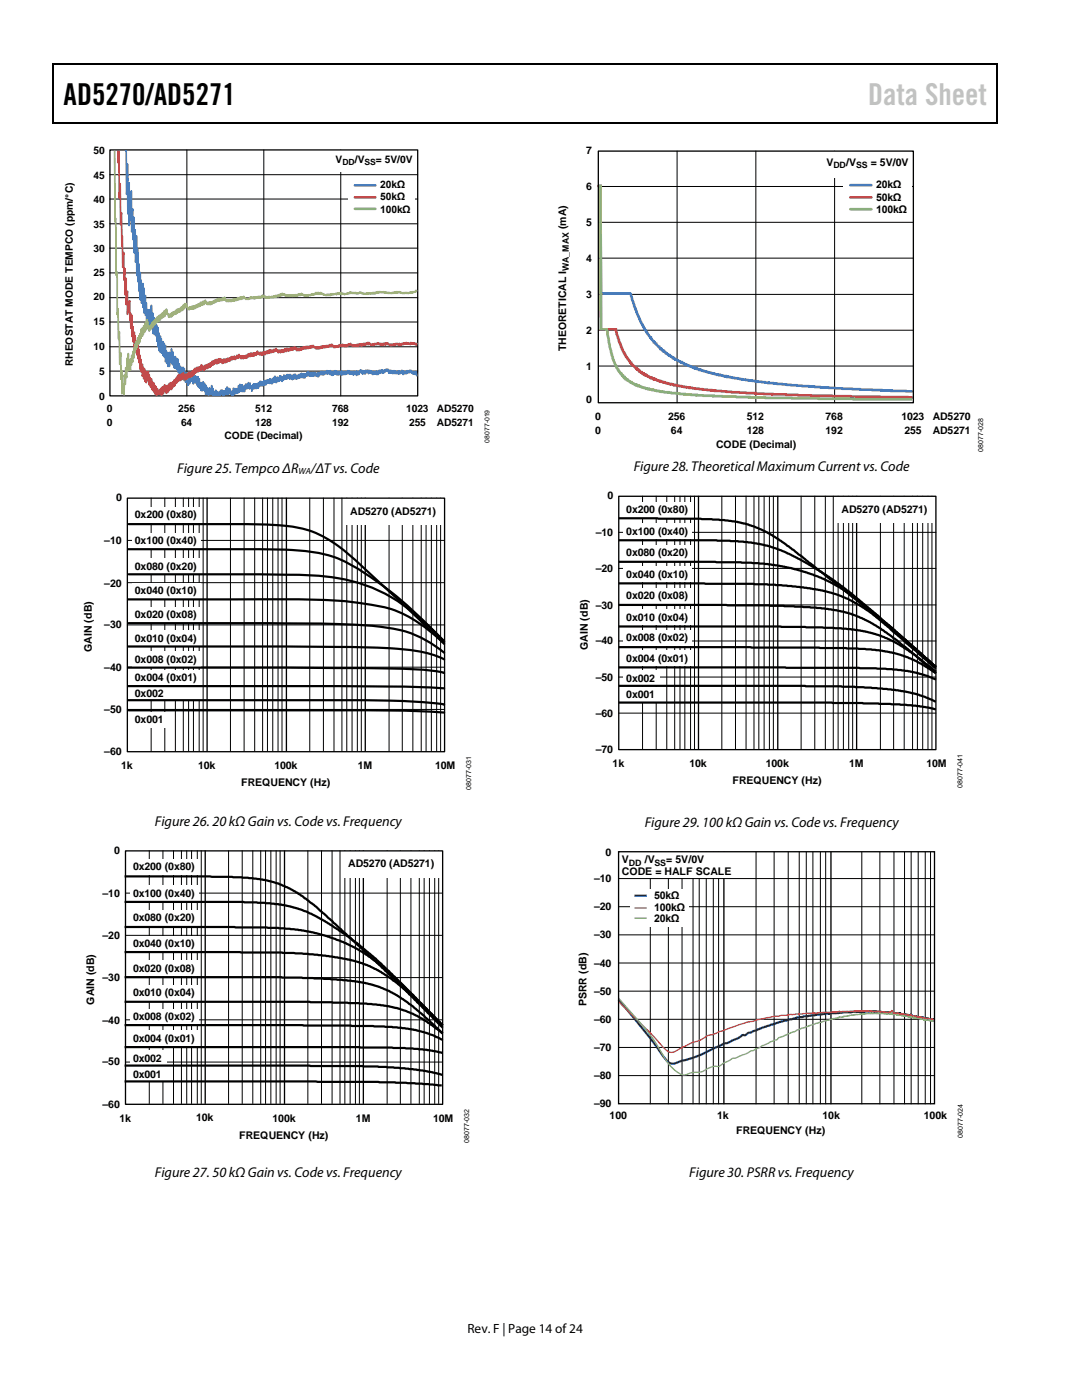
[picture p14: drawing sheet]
<svg xmlns="http://www.w3.org/2000/svg" width="216mm" height="279mm" viewBox="0 0 216 279" stroke-linecap="round" stroke-linejoin="round" font-family="sans-serif">
<defs><g id="words">
<text font-size="6" x="12.7" y="20.9">AD5270/AD5271</text>
<text font-size="6" fill="#c1c1c1" x="173.2" y="20.9">Data Sheet</text>
<g font-size="2.8">
<text x="35.3" y="94.4">Figure 25. Tempco ΔR</text>
<text x="62.1" y="94.4">/ΔT vs. Code</text>
<text x="126.4" y="94">Figure 28. Theoretical Maximum Current vs. Code</text>
<text x="30.9" y="164.8">Figure 26. 20 kΩ Gain vs. Code vs. Frequency</text>
<text x="128.7" y="165">Figure 29. 100 kΩ Gain vs. Code vs. Frequency</text>
<text x="30.9" y="234.8">Figure 27. 50 kΩ Gain vs. Code vs. Frequency</text>
<text x="137.5" y="235">Figure 30. PSRR vs. Frequency</text>
</g>
<text font-size="2.7" x="93.3" y="266">Rev. F | Page 14 of24</text>
<g font-size="2.1">
<text x="116.9" y="30.7">7</text>
<text x="164.9" y="33.1">V</text>
<text x="168.8" y="33.1">/V</text>
<text x="173.8" y="33.1">= 5V/0V</text>
<text x="116.9" y="37.9">6</text>
<text x="174.8" y="37.5">20kΩ</text>
<text x="174.8" y="40">50kΩ</text>
<text x="113" y="45.7" transform="rotate(-90 113 45.7)">(mA)</text>
<text x="116.9" y="45.1">5</text>
<text x="174.8" y="42.5">100kΩ</text>
<text x="116.9" y="52.3">4</text>
<text x="116.9" y="59.5">3</text>
<text x="113" y="70.1" transform="rotate(-90 113 70.1)">THEORETICAL I</text>
<text x="116.9" y="66.7">2</text>
<text x="116.9" y="73.8">1</text>
<text x="116.9" y="80.4">0</text>
<text x="118.7" y="83.8">0</text>
<text x="133.3" y="83.8">256</text>
<text x="149" y="83.8">512</text>
<text x="164.7" y="83.8">768</text>
<text x="179.9" y="83.8">1023</text>
<text x="186.1" y="83.8">AD5270</text>
<text x="118.7" y="86.5">0</text>
<text x="133.9" y="86.5">64</text>
<text x="142.9" y="89.4">CODE (Decimal)</text>
<text x="149" y="86.5">128</text>
<text x="164.7" y="86.5">192</text>
<text x="180.5" y="86.5">255</text>
<text x="186.1" y="86.5">AD5271</text>
<text x="23.2" y="100.1">0</text>
<text x="121.2" y="99.7">0</text>
<text x="26.9" y="103.5">0x200 (0x80)</text>
<text x="69.9" y="102.7">AD5270 (AD5271)</text>
<text x="118.9" y="106.9">–10</text>
<text x="125" y="102.4">0x200 (0x80)</text>
<text x="125" y="106.8">0x100 (0x40)</text>
<text x="167.9" y="102.3">AD5270 (AD5271)</text>
<text x="20.8" y="108.6">–10</text>
<text x="26.9" y="108.6">0x100 (0x40)</text>
<text x="26.9" y="113.7">0x080 (0x20)</text>
<text x="125" y="111.1">0x080 (0x20)</text>
<text x="20.8" y="117.1">–20</text>
<text x="26.9" y="118.6">0x040 (0x10)</text>
<text x="118.9" y="114.1">–20</text>
<text x="125" y="115.3">0x040 (0x10)</text>
<text x="125" y="119.6">0x020 (0x08)</text>
<text x="20.8" y="125.4">–30</text>
<text x="26.9" y="123.4">0x020 (0x08)</text>
<text x="118.9" y="121.6">–30</text>
<text x="125" y="123.9">0x010 (0x04)</text>
<text x="18.3" y="130.1" transform="rotate(-90 18.3 130.1)">GAIN (dB)</text>
<text x="26.9" y="128">0x010 (0x04)</text>
<text x="117.3" y="129.7" transform="rotate(-90 117.3 129.7)">GAIN (dB)</text>
<text x="118.9" y="128.6">–40</text>
<text x="125" y="128">0x008 (0x02)</text>
<text x="20.8" y="133.9">–40</text>
<text x="26.9" y="132.2">0x008 (0x02)</text>
<text x="26.9" y="136">0x004 (0x01)</text>
<text x="118.9" y="135.9">–50</text>
<text x="125" y="132.1">0x004 (0x01)</text>
<text x="125" y="136">0x002</text>
<text x="20.8" y="142.2">–50</text>
<text x="26.9" y="139">0x002</text>
<text x="118.9" y="143">–60</text>
<text x="125" y="139.3">0x001</text>
<text x="26.9" y="144.4">0x001</text>
<text x="20.8" y="150.7">–60</text>
<text x="24.2" y="153.5">1k</text>
<text x="39.5" y="153.4">10k</text>
<text x="54.8" y="153.5">100k</text>
<text x="71.4" y="153.5">1M</text>
<text x="86.8" y="153.5">10M</text>
<text x="118.9" y="150.3">–70</text>
<text x="122.2" y="153.1">1k</text>
<text x="137.6" y="153">10k</text>
<text x="152.8" y="153.1">100k</text>
<text x="169.5" y="153.1">1M</text>
<text x="184.9" y="153.1">10M</text>
<text x="48.1" y="156.9">FREQUENCY (Hz)</text>
<text x="146.1" y="156.5">FREQUENCY (Hz)</text>
<text x="22.8" y="170.4">0</text>
<text x="26.5" y="173.7">0x200 (0x80)</text>
<text x="69.5" y="173.1">AD5270 (AD5271)</text>
<text x="120.8" y="170.8">0</text>
<text x="124.1" y="172.2">V</text>
<text x="128.6" y="172.2">/V</text>
<text x="133" y="172.2">= 5V/0V</text>
<text x="20.4" y="179">–10</text>
<text x="26.5" y="178.9">0x100 (0x40)</text>
<text x="118.5" y="176">–10</text>
<text x="124.1" y="174.7">CODE = HALF SCALE</text>
<text x="130.5" y="179.5">50kΩ</text>
<text x="26.5" y="183.9">0x080 (0x20)</text>
<text x="118.5" y="181.7">–20</text>
<text x="130.5" y="181.7">100kΩ</text>
<text x="130.5" y="183.9">20kΩ</text>
<text x="20.4" y="187.5">–20</text>
<text x="26.5" y="189">0x040 (0x10)</text>
<text x="118.5" y="187.3">–30</text>
<text x="20.4" y="195.7">–30</text>
<text x="26.5" y="193.9">0x020 (0x08)</text>
<text x="118.5" y="192.9">–40</text>
<text x="18.8" y="200.5" transform="rotate(-90 18.8 200.5)">GAIN (dB)</text>
<text x="26.5" y="198.8">0x010 (0x04)</text>
<text x="26.5" y="203.6">0x008 (0x02)</text>
<text x="117" y="200.8" transform="rotate(-90 117 200.8)">PSRR (dB)</text>
<text x="118.5" y="198.5">–50</text>
<text x="20.4" y="204.3">–40</text>
<text x="26.5" y="207.9">0x004 (0x01)</text>
<text x="118.5" y="209.7">–70</text>
<text x="118.5" y="204.1">–60</text>
<text x="20.4" y="212.6">–50</text>
<text x="26.5" y="211.9">0x002</text>
<text x="26.5" y="215.1">0x001</text>
<text x="118.5" y="215.3">–80</text>
<text x="20.4" y="221.1">–60</text>
<text x="118.5" y="220.9">–90</text>
<text x="23.8" y="223.8">1k</text>
<text x="39.1" y="223.8">10k</text>
<text x="47.7" y="227.3">FREQUENCY (Hz)</text>
<text x="54.4" y="223.8">100k</text>
<text x="71" y="223.8">1M</text>
<text x="86.4" y="223.8">10M</text>
<text x="121.6" y="223.3">100</text>
<text x="143.1" y="223.3">1k</text>
<text x="146.9" y="226.3">FREQUENCY (Hz)</text>
<text x="164.1" y="223.3">10k</text>
<text x="184.4" y="223.3">100k</text>
</g>
<g font-size="2">
<text x="18.7" y="35.7">45</text>
<text x="18.7" y="30.7">50</text>
<text x="67" y="32.5">V</text>
<text x="70.8" y="32.5">/V</text>
<text x="75" y="32.5">= 5V/0V</text>
<text x="18.7" y="40.6">40</text>
<text x="75.9" y="37.5">20kΩ</text>
<text x="75.9" y="40">50kΩ</text>
<text x="18.7" y="45.4">35</text>
<text x="75.9" y="42.4">100kΩ</text>
<text x="18.7" y="50.2">30</text>
<text x="18.7" y="59.9">20</text>
<text x="18.7" y="55.1">25</text>
<text x="18.7" y="64.9">15</text>
<text x="18.7" y="69.9">10</text>
<text x="14.6" y="73" transform="rotate(-90 14.6 73)">RHEOSTAT MODE TEMPCO (ppm/°C)</text>
<text x="19.8" y="74.9">5</text>
<text x="19.8" y="79.9">0</text>
<text x="21.3" y="82.3">0</text>
<text x="35.6" y="82.3">256</text>
<text x="50.9" y="82.3">512</text>
<text x="66.3" y="82.3">768</text>
<text x="81.1" y="82.3">1023</text>
<text x="87.2" y="82.3">AD5270</text>
<text x="21.3" y="85">0</text>
<text x="36.1" y="85">64</text>
<text x="44.8" y="87.6">CODE (Decimal)</text>
<text x="50.9" y="85">128</text>
<text x="66.3" y="85">192</text>
<text x="81.6" y="85">255</text>
<text x="87.2" y="85">AD5271</text>
</g>
<g font-size="1.8">
<text x="59.6" y="94.5">WA</text>
<text x="125.5" y="172.8">DD</text>
<text x="130.6" y="172.8">SS</text>
</g>
<g font-size="1.7">
<text x="68.3" y="33">DD</text>
<text x="72.7" y="33">SS</text>
<text x="166.3" y="33.6">DD</text>
<text x="170.8" y="33.6">SS</text>
<text x="113.5" y="54.1" transform="rotate(-90 113.5 54.1)">WA_MAX</text>
</g>
<g font-size="1.4">
<text x="97.7" y="88.3" transform="rotate(-90 97.7 88.3)">08077-019</text>
<text x="196.2" y="90.1" transform="rotate(-90 196.2 90.1)">08077-028</text>
<text x="94" y="157.7" transform="rotate(-90 94 157.7)">08077-031</text>
<text x="192" y="157.3" transform="rotate(-90 192 157.3)">08077-041</text>
<text x="192.1" y="227.1" transform="rotate(-90 192.1 227.1)">08077-024</text>
<text x="93.6" y="228.1" transform="rotate(-90 93.6 228.1)">08077-032</text>
</g>
</g></defs>
<path d="M10.5 12.7h.3v1h-.3zM10.5 12.7h.3v.3h-.3zM133.3 12.7h.3v.3h-.3zM198.8 12.7h.2v1h-.2zM198.8 12.7h.2v.3h-.2zM10.5 24.4h.3v.2h-.3zM133.1 24.4h.2v.2h-.2zM198.8 24.4h.2v.2h-.2z" fill="#000"/>
<path d="M10.7 13.7v10.7M10.8 12.8h122.5M133.6 12.8h65.2M198.9 13.7v10.7M10.8 24.5h188" fill="none" stroke="#000" stroke-width=".25"/>
<path d="M21.9 39.7h61.4M21.9 34.9h61.4M37.3 29.9v49.1M52.6 29.9v49.1M68 29.9v49.1M21.9 59.4h61.4M21.9 54.5h61.4M21.9 49.5h61.4M21.9 44.7h61.4M21.9 74.1h61.4M21.9 69.2h61.4M21.9 64.3h61.4" fill="none" stroke="#000" stroke-width=".2"/>
<path d="M67.3 29.9h6.2v4.4h-6.2z" fill="#fff"/>
<path d="M21.9 29.9h61.4v49.1h-61.4z" fill="none" stroke="#000" stroke-width=".26"/>
<path d="M69.4 35.3h13.4v8.2h-13.4z" fill="#fff"/>
<path d="M70.8 37h4.1" fill="none" stroke="#487bbb" stroke-width=".51"/>
<path d="M70.8 39.4h4.1" fill="none" stroke="#be4b48" stroke-width=".51"/>
<path d="M70.8 41.7h4.1" fill="none" stroke="#94b45a" stroke-width=".51"/>
<path d="M25.2 30.2l.1 8.6 .1-6.1 .1 10 .3-6.2v8.5l.2-4.8v2l.1-.7 .1-3.4 .1 8.2 .2-4.6v6.1l.2-4.4 .1 7.1 .2-4.6 .1 6.4 .1-5.2 .1 7.9 .2-5.2 .1 6.5 .1-3.6 .1 5.5 .2-3.8v5.4l.2-3.9v4.6l.3-3.9 .1 4.8 .2-3.9v5l.2-3.5v3.9l.2-2.5 .1 4.2 .1-2.8 .1 3.8 .3-3.8v4.3l.2-3.4v.9l.2-.9v-1.8l.1 4.3 .2-2.7v4.1l.2-3.2 .1 3.3 .2-3 .1 3.3 .1-2.1 .1 3.2 .2-2.7 .1 3.7 .1-2.6v3.5l.3-2.9v3.2l.2-2.7 .1 2.9 .2-2.3 .1 2.8 .2-2.5 .1 2.8 .1-2.3v3.2l.2-2.1 .1 2.4 .1-2.1 .1 2.7 .3-2.8v2.8l.2-2.5v1.1l.1-.4 .1-1.7 .1 3 .2-2.4 .1 2.7 .1-1.7 .1 2.3 .2-2.3 .1 2.4 .1-2.1 .1 2.2 .2-2 .1 2.6 .2-1.7v2.1l.2-1.6v2.2l.2-1.8 .1 2 .2-2.2 .1 2 .2-1.7v2.3l.1-1.4 .1 1.8 .2-2 .1 2.1 .2-1.4v1.9l.3-2.1v1.8l.2-1.4 .1 .8 .1-1.9 .1 2 .2-1.4 .1 1.9 .1-1.8 .1 1.6 .2-1.4 .1 1.5 .1-1.2 .1 1.6 .2-1.7 .1 2 .2-1.6v1.9l.2-1.1 .1 1.5 .2-1.5 .1 1.6 .1-1.8 .1 1.6 .2-1.3 .1 1.7 .1-1.3v1.9l.3-1.5v1.5l.2-1.2 .1 1.2v-.1l.2-1.3 .1 1.4 .2-1.1v.8v-.4l.1-1.1 .1 1.8 .2-1.2 .2 1.3v-.7l.2 .6 .1-.9 .2 .9 .1-.6 .1 .6 .1-.6 .2 .6 .2-.6v.6l.1-.9 .2 .9 .1-1 .2 1 .1-.8 .1 .8 .2-.8 .1 .8v-1.2l.2 1.2 .1-1.6 .2 1.6 .1-1.3 .1 1 .1 .1v-1l.3 1.1v-.6l.1 .7 .1-.7 .2 .8 .1-1.4 .2 1.2v-1.1l.2 1 .1-1 .2 .9 .1-.9 .1 .8 .1-1.4 .2 1.2 .1-1.5v.9l.1 .5 .1-1.3 .2 1.4v-1.4l.2 1.4 .1-1.2 .1 .2 .1 1 .1-1.3 .2 .7v-1l.2 1v-.9l.1 .1 .1 .7 .1-1.1 .2 1.2 .1-1.1 .1 .6 .1 .3v-.4l.2 .5v.6v-1.1l.1-.1 .1 .7 .1-1 .2 1v-1l.3 1v-1l.2 .9 .1-1 .1 1 .1-1.1 .2 .7 .1-1 .1 .9v-.9l.3 .9 .1-.8 .2 .7v-.9l.2 .9 .1-1 .2 .9v-.9l.1 .6 .1-.7 .2 .7 .1-.7 .2 .7v-.9l.3 .8v-.7l.2 .9v-.9l.2 .7 .1-1.1 .2 1 .1-1.2 .2 1.3v-1.1l.2 .9 .1-.9 .1 .8 .1-.8 .2 .7 .1-1 .2 .9v-.8l.2 1 .1-.8 .2 .6 .1-1.1v.6l.1 .2 .1-.5 .2 .6 .1-.9 .1 .8v-.9l.2 .8 .2-.8 .1 1 .1-1v.4l.2 .3v-.5l.3 .9v-.9l.1 .7 .1-.9 .2 .9 .1-.9 .2 1v-.8l.2 .7 .1-.7 .2 .6v-.8l.2 .7 .1-.7 .2 .6v-.8l.2 .8 .1-.7 .2 .8 .1-.8 .1 .8 .1-.7 .2 .4v-.5l.2 .4v-.8l.2 .8 .1-.8 .3 .9v-.7l.2 .6 .1-.6 .2 .7v-.8l.1 .8 .1-.7 .2 .6 .1-.7 .1 .5 .1 .3v-.6l.3 .7v-.8l.1 .1 .1 .7v-.8l.2 .4 .1-.6 .2 .5 .1-.6 .1 .7 .1-.7 .2 .7 .1-.6 .1 .5 .1-.6 .2 .5 .1-.6 .2 .7v-.7l.1 .6 .2-.5 .2 .6v-.7v.4l.2 .4v-.5l.2 .6 .1-.7 .1 .6 .1-.7 .2 .6 .1-.7 .2 .7v-.6l.2 .7 .1-.6 .2 .6 .1-.6 .1 .5 .1-.6 .2 .7 .1-.7 .1 .7 .1-.6 .2 .5 .1-.6 .1 .6 .1-.6 .2 .6 .1-.6 .2 .5v-.6l.2 .6v-.6l.2 .1v.6l.2-.6v.5l.1 .1 .1-.5 .2 .5v-.5l.2 .6v-.7l.2 .5 .1-.4 .1 .1 .2 .6v-.8l.1 .6 .1-.6 .2 .6 .1-.6 .1 .3 .1-.6 .2 .5 .1-.4 .1 .8 .1-.7 .2 .6 .1-.5 .2 .6v-.8l.2 .5 .1-.5 .2 .4v-.4l.1 .2v.5l.1-.7 .3 .6 .1-.5 .1 .6 .1-.5 .2 .6v-.6l.2 .6v-.6l.2 .6 .1-.6 .3 .6v-.6l.2 .6v-.6l.2 .5 .1-.7 .1 .6 .1-.6 .2 .5 .1-.6 .2 .7v-.6l.2 .5 .1-.5 .2 .3 .1-.5 .1 .4 .1-.5 .2 .5 .1-.4 .1 .8 .1-.6 .2 .6 .1-.6 .1 .6 .1-.4 .2 .5v-.6l.3 .5v-.5l.1 .6 .1-.5 .3 .5 .1-.5 .1 .5v-.5l.2 .6 .1-.6 .2 .5v-.5l.2 .4 .1-.6 .2 .8v-.6l.2 .5 .1-.5 .1 .5 .2-.5 .1 .5 .1-.6 .2 .4v-.4l.2 .4 .1-.5 .2 .4 .1-.4 .2 .6v-.4l.2 .6v-.5l.2 .5 .1-.5 .1 .2v.3l.1-.6 .3 .9" fill="none" stroke="#4a7ebb" stroke-width=".34"/>
<path d="M23.6 30.2v2.3l.1-2.2 .1 9.3 .2-2.9 .1 8.1 .1-2.4 .3 11 .2-3v5.5l.2-2.3v5.2l.3-3.2v5.2l.2-2.7v4.6l.2-2.5 .1 1.8 .2-2 .2 5.5 .2-2.6 .1 4.3 .1-2 .1 3.1 .2-2v2.9l.2-2.2 .1 2.8 .1-1.8 .1 2.8 .2-1.9 .1 2.7 .1-1.9 .3 4 .2-1.9v2.4l.2-1.5v2.4l.2-1.8 .1 2.3 .1-2 .1 2.5 .2-2 .1 2.3 .2-1.7v.9l.2-1.5v2l.2-1.3v2l.2-1.5v1.9l.2-1.6 .1 2.1 .2-1.4v1.7l.2-1.5 .1 1.8 .2-1.3v1.7l.1-1.5 .1 1.7 .2-1.3 .2 1.1 .1-.6v.7l.2-1.1 .2 1.1 .1-1.3 .1 1.3v-1.5l.3 1.3v-1.5l.3 1.1v-1.4l.1 1.2 .1-.6 .1 .3v.8l.1-1.5 .1 1.3 .1-1.4 .2 1.1 .1-1.5 .2 1.2v-1.3l.2 1.3v-1.3l.2 1 .1-1.2 .1 .9 .1-1.2 .2 1.1 .1-1.3 .1 .8 .1-1.1 .1 1 .1-1.3 .2 1v-1.3l.2 1.1v-1.2l.2 1.2 .1-1.2 .2 1.1v-1.2l.2 1 .1-1.2 .3 1.5 .1-1.2 .2 1v-1l.2 .8 .1-.9 .1 .7 .1-1 .2 1 .1-1 .1 .9 .1-1.1 .2 1v-1.1l.3 .8v-.9l.1 .7v-1l.2 .9 .1-1 .1 .7 .1-.9 .2 .9 .1-.9 .2 .8v-.9l.2 .7 .1-1 .2 1v-1l.1 .7 .1-.2 .2 .5v-.9l.2 .7 .1-.8 .1 .7 .1-.8 .2 .8 .1-.9 .1 .7v-.8l.3 .7v-.9l.2 .7v-.7l.1 .5 .1-.8 .2 .8 .1-.9 .1 .7 .1-.9 .2 .7 .1-.7 .2 .8v-.8l.1 .7 .1-.8 .2 .7 .1-.8 .1 .7 .1-.7 .4 .9 .1-.7 .1 .6v-.7l.3 .7v-.7l.1 .7 .1-.7 .2 .6 .1-.8 .2 .6v-.6l.2 .6v-.7l.2 .5 .1-.6 .1 .5v-.6l.2 .6 .1-.6 .2 .5 .1-.6 .1 .7 .1-.6 .2 .4 .1-.7 .1 .5v.1l.1-.6 .2 .5v-.7l.4 .9v-.6l.2 .5 .1-.5 .1 .6 .1-.6 .2 .5 .1-.5 .2 .5v-.6l.2 .5v-.6l.2 .5v-.6l.2 .5v-.6l.2 .6 .1-.7 .2 .6 .1-.6 .1 .6 .1-.6 .2 .6v-.7l.1 .5 .1-.5 .2 .5 .1-.6 .1 .4 .1-.6 .1 .6 .1-.3 .2 .4 .1-.5 .1 .5v-.5l.3 .6v-.6l.2 .5 .1-.6 .1 .5 .1-.5 .2 .5 .1-.6 .1 .4v-.4l.2 .5 .1-.6 .2 .5v-.6l.1 .5 .1-.6 .2 .6 .1-.5 .1 .4 .1-.4 .2 .4 .1-.6 .2 .4v-.4l.1 .4 .1-.6 .4 .9v-.5l.2 .4 .1-.4 .2 .5 .1-.5 .1 .4 .1-.5 .2 .5 .1-.5 .1 .4v-.5l.2 .4v-.5l.3 .5v-.6l.1 .5 .1-.5 .2 .6 .1-.5 .1 .4 .1-.5 .1 .3 .1 .1v-.4l.3 .4v-.5l.1 .4v-.5l.2 .4 .1-.5 .4 .8 .1-.5 .2 .5 .1-.5 .1 .5v-.5l.2 .4 .1-.4 .1 .4 .1-.5 .1 .3 .1-.4 .2 .3 .1-.4 .1 .4 .1-.4 .2 .4v-.5l.2 .4v-.4l.2 .4 .1-.4 .2 .4 .1-.5 .1 .5 .1-.5 .1 .4 .1-.4 .2 .4v-.4l.5 .5v-.3l.1 .4 .1-.3 .2 .3 .1-.4 .1 .4 .1-.4 .2 .3 .1-.4 .1 .4 .1-.4 .1 .4v-.5l.3 .4v-.4l.2 .4v-.4l.2 .4 .1-.4 .2 .3 .1-.3 .1 .3v-.3l.2 .2 .1-.4 .1 .2v.1v-.3l.2 .3 .1-.4 .2 .3h.1l.1 .4 .1-.4 .2 .4 .1-.4 .1 .3v-.3l.2 .3 .1-.3 .2 .2v-.3l.1 .3 .1-.4 .2 .3 .1-.3 .2 .3v-.4l.2 .3v-.2l.3 .4v-.3l.2 .3v-.3l.2 .2 .1-.3 .1 .2v-.3l.2 .3 .1-.4 .2 .4 .1-.5 .4 .6v-.3l.2 .3v-.2l.2 .2 .1-.2 .2 .2 .1-.3v.2l.1-.3 .2 .3 .1-.3 .1 .3v-.4l.3 .4v-.4l.2 .4 .1-.4 .1 .4 .1-.5 .2 .4 .1-.4 .1 .4v-.4l.2 .3 .1-.4 .2 .4v-.4l.1 .4 .1-.4 .2 .4 .1-.2 .2 .4v-.3l.2 .3 .1-.4 .2 .4v-.4l.1 .3 .1-.4 .2 .3v-.2l.2 .2v-.4l.2 .4 .1-.4 .2 .4 .1-.3 .1 .4 .1-.4 .2 .4 .1-.3 .1 .4v-.5l.1 .3 .1-.3 .3 .4v-.5l.1 .4 .1-.4 .2 .4 .1-.4 .1 .4 .1-.1 .2 .3v-.3l.3 .3v-.3l.1 .3 .1-.3 .1 .3 .1-.3 .2 .2v-.3l.2 .3 .1-.4 .2 .3 .1-.3 .1 .4v-.3l.2 .3 .1-.4 .2 .4v-.3l.2 .3 .1-.4 .1 .3 .1-.3 .1 .3 .1-.4 .2 .3v-.3l.2 .3v-.3l.2 .3 .1-.3 .2 .3 .1-.3v.3l.2-.2 .1 .3 .1-.4 .2 .3v-.3l.2 .3v-.3l.2 .3 .1-.3 .1 .4 .1-.3 .2 .4 .1-.4" fill="none" stroke="#be4b48" stroke-width=".34"/>
<path d="M22.9 30.2l.1 14v-.6l.1 11.3 .2-.7 .1 1.4v7.1l.1 .1 .1-1.2 .1 6.2 .1-1.6 .1 6.5 .2-2.3 .1 5.3 .1-1.7v4.6l.3-1.9 .1 2.1 .1-4 .2 1.9 .1-3.3 .2 1.9v-3.8l.2 2.6 .1-3.5a4.2 4.2 0 0 0 .3 2.2l.1 1.1v-2.2l.2 1.2 .1-2 .2 1.4v-2.2l.2 1.3 .1-1.9 .2 .9v-1.8l.2 1.2v-1.8l.2 1.2 .1-1.8 .1 1.3 .1-1.7 .2 1.3 .1-1.7 .2 .9v-1.8l.2 1.4v-1.6l.2 1.2 .1-1.7 .1 1.3 .1-1.8 .2 1.4 .1-1.8 .2 1.4v-1.7l.4 2.2 .1-1 .1 .8 .1-1 .2 .7 .1-1.2 .1 .9v-1l.3 .7v-1.1l.2 .9 .1-1.1 .1 .7 .1-1 .2 .9 .1-1 .1 .9v-1.1l.3 .8v-1l.2 .7 .1-.9 .1 .8 .1-1 .2 .8 .1-1.2 .1 1.1 .1-1.2 .2 .8v-1l.5 1.6 .1-.6 .2 .5v-.6l.2 .6v-.7l.2 .6 .1-.8 .1 .5 .1-.6 .2 .5 .1-.7 .2 .6v-.8l.2 .7v-.8l.2 .6 .1-.7 .1 .1v.6l.1-.8 .2 .5 .1-.7 .1 .7 .1-.9 .2 .7v-.9l.2 .6 .1-.9 .1 .8 .1-.8 .4 1.2 .1-.3 .2 .3v-.5l.2 .4 .1-.4 .1 .4 .1-.6 .2 .6 .1-.6 .1 .5 .1-.6 .2 .5v-.6l.2 .5v-.5l.2 .4 .1-.6 .2 .5 .1-.6 .1 .5 .1-.8 .2 .6 .1-.6 .1 .6v-.7l.3 .6v-.7l.2 .5 .1-.7v.4h.2l.2 .5 .1-.5 .1 .5v-.5l.3 .5v-.5l.2 .5v-.5l.2 .4 .1-.5 .2 .3 .1-.5 .1 .4v-.5l.3 .4v-.5l.2 .4v-.5l.2 .4 .1-.5 .2 .5 .1-.5 .1 .4v-.4l.3 .4v-.5l.2 .4v-.5l.2 .4 .1-.5 .2 .6v-.2l.2 .5v-.4l.3 .4v-.4l.1 .4 .1-.4 .2 .4 .1-.4 .2 .4v-.4l.2 .3v-.4l.3 .4v-.4l.1 .3 .1-.3 .2 .3 .1-.4 .2 .3v-.5l.2 .4 .1-.4 .2 .3v-.4l.2 .4v-.5l.2 .5 .1-.5 .1 .4 .1-.4 .5 .5v-.2l.2 .2 .1-.2 .2 .2 .1-.2 .1 .2 .1-.4 .2 .3v-.4l.2 .4v-.3l.2 .3 .1-.4 .2 .5v-.4l.2 .3 .1-.4 .1 .3 .1-.3 .1 .3 .1-.3 .2 .3 .1-.3 .2 .3v-.3l.2 .2 .1-.4 .2 .3v-.4l.4 .5 .1-.2 .2 .3v-.3l.1 .2 .2-.2 .2 .3v-.3l.1 .2 .1-.2 .2 .2 .1-.2 .1 .2 .2-.2 .1 .2 .1-.3 .2 .2v-.3l.1 .2 .1-.2 .2 .2 .1-.3 .1 .3 .1-.4 .2 .3 .1-.4 .2 .4v-.5l.2 .4v-.4l.4 .1v.3l.1-.3 .2 .4 .1-.3 .1 .3 .1-.2 .2 .3v-.3l.3 .3v-.3l.1 .3 .1-.3 .2 .3 .1-.3 .1 .3 .1-.3 .2 .3v-.3l.3 .2v-.3l.1 .3 .1-.3 .2 .3 .1-.4 .1 .3 .1-.4 .2 .4v-.4l.2 .3v-.3l.2 .3 .1-.2 .2 .3 .1-.2v.3l.2-.2 .1 .2 .1-.2 .4 .2 .1-.3 .4 .2 .1-.3 .2 .2 .1-.3 .1 .3v-.3l.3 .2v-.2l.2 .1v-.3l.2 .2 .1-.2 .2 .3 .1-.3 .1 .3v-.2l.3 .2v-.3l.2 .3 .1-.1 .2 .2 .1-.2 .3 .4 .1-.2 .2 .2 .1-.3 .1 .3 .1-.3 .2 .3 .1-.3 .1 .3v-.3l.2 .2 .1-.3 .4 .2 .4-.2 .1 .2v-.2l.2 .1 .1-.2 .2 .2 .1-.2 .1 .2 .1-.3 .2 .2 .1-.1 .1 .2v-.1l.2 .1 .1-.1 .2 .2v-.2h.5l.1-.1 .1 .1 .1-.1 .2 .1v-.3l.2 .3v-.3l.2 .3 .1-.2 .1 .2 .2-.2v.2l.2-.2 .2 .2v-.2l.2 .2v-.1l.2 .1 .1-.1 .2 .1v-.3l.1 .2 .2-.2 .1 .3 .2-.1 .3 .2 .1-.1 .4 .1 .1-.2 .2 .2v-.1h.1l.1-.1 .2 .1 .1-.1 .1 .1 .2-.1 .1 .1 .1-.2 .2 .2v-.2l.2 .2v-.2l.2 .2 .1-.3 .1 .2 .1-.3 .2 .3 .1-.3 .1 .2 .1-.2 .2 .2h.4l.1-.2 .2 .3 .1-.2 .2 .2v-.2l.1 .2 .2-.1 .2 .2v-.2l.1 .2 .1-.2 .2 .2h.2l.1-.2 .2 .2v-.2l.3 .1v-.2l.4 .2 .1-.3 .1 .3 .1-.3 .2 .2 .1-.2 .2 .3v-.2l.4 .3h.3v-.2l.2 .2 .1-.2 .4 .2 .1-.2 .2 .2v-.2l.2 .1v-.2l.2 .2 .2-.2v.2l.1-.3 .2 .2 .1-.2h.4v-.2h.2" fill="none" stroke="#98b954" stroke-width=".34"/>
<g fill="none" stroke="#000" stroke-width=".2">
<path d="M30.2 99.3v50.6M32.9 99.3v50.6M35 99.3v50.6M36.6 99.3v50.6M37.6 99.3v50.6M38.6 99.3v50.6M39.7 99.3v50.6M40.5 99.3v50.6M46 99.3v50.6M48.7 99.3v50.6M50.8 99.3v50.6M52.4 99.3v50.6"/>
<path d="M53.4 99.3v50.6M54.4 99.3v50.6M55.5 99.3v50.6M56.3 99.3v50.6M61.8 99.3v50.6M64.5 99.3v50.6M66.6 99.3v50.6M68.2 99.3v50.6M69.2 99.3v50.6M70.2 99.3v50.6M71.3 99.3v50.6M72.1 99.3v50.6"/>
<path d="M77.6 99.3v50.6M80.3 99.3v50.6M82.4 99.3v50.6M84.1 99.3v50.6M85 99.3v50.6M86.1 99.3v50.6M87.1 99.3v50.6M87.9 99.3v50.6M25.4 116.3h63.3M25.4 107.8h63.3M25.4 133.2h63.3M25.4 124.7h63.3"/>
<path d="M25.4 141.6h63.3"/>
</g>
<path d="M41.3 99.3v50.6M57.1 99.3v50.6M72.9 99.3v50.6" fill="none" stroke="#000" stroke-width=".26"/>
<g fill="#fff">
<path d="M26.4 101.3h13.7v3h-13.7z"/>
<path d="M26.4 106.4h13.7v3h-13.7z"/>
<path d="M26.4 111.5h13.7v3h-13.7z"/>
<path d="M26.4 116.4h13.7v3h-13.7z"/>
<path d="M26.4 121.2h13.7v3.1h-13.7z"/>
<path d="M26.4 125.8h13.7v3.1h-13.7z"/>
<path d="M26.4 130h13.7v3.1h-13.7z"/>
<path d="M26.4 133.8h13.7v3h-13.7z"/>
<path d="M26.4 136.8h13.7v3.1h-13.7z"/>
<path d="M26.4 142.1h7.5v3.2h-7.5z"/>
</g>
<path d="M25.6 119.6h21a221.5 221.5 0 0 1 23.9 .6l2.3 .3a22.9 22.9 0 0 1 13.8 6.1l2 1.7M25.6 109.6h20.9a115.5 115.5 0 0 1 16.8 .7 27.6 27.6 0 0 1 11.4 5.4 78.1 78.1 0 0 1 11.7 10.1l2.2 2.2a56.2 56.2 0 0 0-11.4-9.3 37.3 37.3 0 0 0-18-4l-33.5-.1M25.7 104.6l27.2 .1a26.5 26.5 0 0 1 10.8 2 39.6 39.6 0 0 1 10.1 7.7l8.5 8 6.3 6.1M25.6 139.7h42.9a149.6 149.6 0 0 1 20.1 .9M25.6 136.9h44l12.6 .2 6.4 .3M25.6 133.2l43.9 .1a199.2 199.2 0 0 1 16.9 .6l2.2 .4M25.6 129l35.9 .1a179.8 179.8 0 0 1 21.8 .8l3.1 .8 2.2 .9M25.7 124.4h32.5a146.2 146.2 0 0 1 19.5 .9 21.3 21.3 0 0 1 10.9 5M25.7 141.8h50.9l6 .1 6 .3" fill="none" stroke="#000" stroke-width=".44"/>
<path d="M68.5 99.4h20.2v5.3h-20.2z" fill="#fff"/>
<path d="M25.4 99.4h63.3v50.6h-63.3zM40.9 169.7v50.6M56.8 169.7v50.6M72.5 169.7v50.6" fill="none" stroke="#000" stroke-width=".26"/>
<g fill="none" stroke="#000" stroke-width=".2">
<path d="M25 178.2h63.3M29.8 169.7v50.6M32.5 169.7v50.6M34.6 169.7v50.6M36.2 169.7v50.6M37.3 169.7v50.6M38.2 169.7v50.6M39.4 169.7v50.6M40.2 169.7v50.6M45.6 169.7v50.6M48.3 169.7v50.6M50.4 169.7v50.6"/>
<path d="M52 169.7v50.6M53 169.7v50.6M54 169.7v50.6M55.1 169.7v50.6M55.9 169.7v50.6M61.4 169.7v50.6M64.2 169.7v50.6M66.3 169.7v50.6M67.8 169.7v50.6M68.8 169.7v50.6M69.9 169.7v50.6M70.9 169.7v50.6"/>
<path d="M71.7 169.7v50.6M77.2 169.7v50.6M79.9 169.7v50.6M82 169.7v50.6M83.7 169.7v50.6M84.6 169.7v50.6M85.7 169.7v50.6M86.7 169.7v50.6M87.5 169.7v50.6M25 186.7h63.3M25 195.1h63.3M25 203.5h63.3"/>
<path d="M25 212h63.3"/>
</g>
<g fill="#fff">
<path d="M26 171.5h13.7v3.1h-13.7z"/>
<path d="M26 176.7h13.7v3.1h-13.7z"/>
<path d="M26 181.6h13.7v3.1h-13.7z"/>
<path d="M26 186.8h13.7v3.1h-13.7z"/>
<path d="M26 191.7h13.7v3h-13.7z"/>
<path d="M26 196.5h13.7v3.2h-13.7z"/>
<path d="M26 201.3h13.7v3.1h-13.7z"/>
<path d="M26 205.6h13.7v3.2h-13.7z"/>
<path d="M26 209.6h7.3v3.1h-7.3z"/>
<path d="M26 212.8h7.5v3.2h-7.5z"/>
<path d="M68.1 169.8h20.2v5.3h-20.2z"/>
</g>
<path d="M24.9 174.9h17l6.3 .2 5.1 .6 2.2 .6 1.9 .8 1.9 1.1 1.7 1.1 2.1 1.7 3.2 2.8 9.7 9 12.3 12.3M24.9 180l26.2 .1 5.1 .4 2.6 .6 2.4 .8 4.1 2.2 4.7 3.2 1.6 1.2 6 5.3 10.7 10.9-6.4-6.3-4.7-3.7-3.4-1.9-1.6-.6-2.5-.7-6.3-1-7.2-.4-31.3-.1M24.9 185h21.8l8.8 .2 5 .5 4.8 1.1 3.2 1.2 2.2 1 1.5 .9 2.7 1.9 4.9 4.3 8.5 8.5M24.9 195h31.3l9.7 .4 6 .6 3.8 .9 1.9 .8 1.6 .9 3.1 2.2 2.2 1.9 3.8 3.6-3.1-2.4-2.9-1.6-3.1-1.1-4.1-.7-3.5-.3-9.8-.3h-36.9M24.9 204.6h35.3l16.4 .2 3.5 .3 2.9 .4 3.4 1.1 1.9 1M24.9 209l53.3 .1 7 .4 3.1 .6M24.9 212.7h36.9l13.6 .1 6.9 .6 3.5 .5 2.5 .6M24.9 215.8l50.4 .1 5.7 .2 7.1 .5" fill="none" stroke="#000" stroke-width=".44"/>
<path d="M25 169.8h63.3v50.6h-63.3z" fill="none" stroke="#000" stroke-width=".26"/>
<path d="M119.5 37.2h62.7M135.1 30.2v50.2M150.8 30.2v50.2M166.5 30.2v50.2M119.5 58.8h62.7M119.5 51.5h62.7M119.5 44.4h62.7M119.5 73.1h62.7M119.5 65.9h62.7" fill="none" stroke="#000" stroke-width=".2"/>
<path d="M166 30.2h2.8v5.3h-2.8z" fill="#fff"/>
<path d="M119.4 37.1h.4l.1 21.5h5.4a.45 .45 0 0 1 .5 .1 .45 .45 0 0 1 .1 .4l.6 2 1.1 2.6 1.5 2.7 1.4 1.9 1.6 1.6h.2l.6 .6 1.4 1 2.4 1.2 2.2 .9 2.5 .8 3.7 .8 8.3 1.3 14.7 1.1 13.9 .5" fill="none" stroke="#487bbb" stroke-width=".52"/>
<path d="M119.4 37.1h.4l.1 28.6h3l.6 2.4 1.4 3 .9 1.3 2.1 2 2.8 1.4 3.9 1.1 4.2 .7 3.9 .4 6.2 .5 13 .5 20.1 .3" fill="none" stroke="#be4b48" stroke-width=".52"/>
<path d="M119.4 37.1h.4l.1 28.6h1.2l.6 3.5 .6 2.4 1 2.2 1.6 1.9 2.1 1.2 2 .7 3.6 .7 6.4 .6 13.7 .5 17.7 .3h11.6" fill="none" stroke="#94b45a" stroke-width=".52"/>
<path d="M168.2 35.2h13.6v8.4h-13.6z" fill="#fff"/>
<path d="M169.7 37h4.2" fill="none" stroke="#487bbb" stroke-width=".52"/>
<path d="M169.7 39.4h4.2" fill="none" stroke="#be4b48" stroke-width=".52"/>
<path d="M169.7 41.8h4.2" fill="none" stroke="#94b45a" stroke-width=".52"/>
<path d="M119.4 30.2h62.9v50.2h-62.9zM139.4 99v50.5M155.2 99v50.5M170.9 99v50.5" fill="none" stroke="#000" stroke-width=".26"/>
<g fill="none" stroke="#000" stroke-width=".2">
<path d="M128.2 99v50.5M130.9 99v50.5M133 99v50.5M134.6 99v50.5M135.7 99v50.5M136.6 99v50.5M137.8 99v50.5M138.6 99v50.5M144 99v50.5M146.8 99v50.5M148.9 99v50.5M150.4 99v50.5"/>
<path d="M151.4 99v50.5M152.5 99v50.5M153.5 99v50.5M154.3 99v50.5M159.9 99v50.5M162.6 99v50.5M164.7 99v50.5M166.3 99v50.5M167.2 99v50.5M168.3 99v50.5M169.3 99v50.5M170.1 99v50.5"/>
<path d="M175.7 99v50.5M178.3 99v50.5M180.4 99v50.5M182.1 99v50.5M183.1 99v50.5M184.1 99v50.5M185.2 99v50.5M186 99v50.5M123.5 113.4h63.2M123.5 106.2h63.2M123.5 135.1h63.2M123.5 127.9h63.2"/>
<path d="M123.5 120.7h63.2M123.5 142.3h63.2"/>
</g>
<g fill="#fff">
<path d="M124.4 100.2h13.7v3.1h-13.7z"/>
<path d="M124.4 104.5h13.7v3.1h-13.7z"/>
<path d="M124.4 108.8h13.7v3.1h-13.7z"/>
<path d="M124.4 113.1h13.7v3.1h-13.7z"/>
<path d="M124.4 117.4h13.7v3.1h-13.7z"/>
<path d="M124.4 121.7h13.7v3.1h-13.7z"/>
<path d="M124.4 125.8h13.7v3.1h-13.7z"/>
<path d="M124.4 129.9h13.7v3h-13.7z"/>
<path d="M124.4 133.8h7.3v3.1h-7.3z"/>
<path d="M124.4 137.1h7.5v3.1h-7.5z"/>
<path d="M166.5 99h20.2v5.3h-20.2z"/>
</g>
<path d="M123.5 116.4h17l12.6 .2 7.2 .6 4.1 .7 2.8 .8 2 .8 4 2.4 4.1 3 9.4 8.2M123.5 112.1h19.2l7.2 .2 5.2 .5 2.7 .6 2.8 .7 3.2 1.2 2.2 1 1.6 .9 3.8 2.6 7.1 5.9 8.2 7.4M123.5 107.8h19.5l4.1 .2 4.4 .5 2.2 .6 2.2 .7 3.2 1.5 3.1 1.8 6 4 6.9 5.7 11.6 10.3M123.5 103.4l16.3 .1 4.8 .3 4.1 .7 4 1.6 2.6 1.5 3.1 2.2 12 9.5 16.3 14.2M123.5 136.9h37.1l11.6 .2 4.8 .4 3.8 .5 2.5 .6 3.4 1.4M123.5 133.2h33l18.3 .2 6.3 .5 3.3 .8 2.3 .9M123.5 129.2h40l10.3 .4 4.2 .6 3.1 1 2.7 1.3 2.9 1.9M123.5 125h32l10.8 .3 5.3 .5 4.2 1.1 3.1 1.5 3.5 2.2 4.3 3.5M123.5 120.7l29.8 .1 9.5 .5 5.4 .7 1.6 .5 2.2 .9 3.8 2.1 5.3 4 5.6 4.8M123.5 140.2l48.5 .1 8.8 .4 3.3 .3 2.6 .5" fill="none" stroke="#000" stroke-width=".44"/>
<path d="M123.5 99h63.2v50.6h-63.2zM144.4 170v50.4M165.8 170v50.4" fill="none" stroke="#000" stroke-width=".26"/>
<g fill="none" stroke="#000" stroke-width=".2">
<path d="M129.8 170v50.4M133.4 170v50.4M136.1 170v50.4M138.3 170v50.4M139.5 170v50.4M140.9 170v50.4M142.3 170v50.4M143.4 170v50.4M150.9 170v50.4M154.5 170v50.4M157.3 170v50.4M159.5 170v50.4"/>
<path d="M160.9 170v50.4M162.2 170v50.4M163.7 170v50.4M164.8 170v50.4M172 170v50.4M175.6 170v50.4M178.4 170v50.4M180.5 170v50.4M181.8 170v50.4M183.2 170v50.4M184.6 170v50.4M185.7 170v50.4"/>
</g>
<path d="M123.5 170.2h23.6v5h-23.6z" fill="#fff"/>
<path d="M123.4 175.3h63.1M123.4 192.2h63.1M123.4 197.8h63.1M123.4 186.6h63.1M123.4 181h63.1M123.4 214.7h63.1M123.4 203.4h63.1M123.4 209h63.1" fill="none" stroke="#000" stroke-width=".2"/>
<path d="M123.4 199.5a176.5 176.5 0 0 1 9.7 12.2 1.91 1.91 0 0 0 2.6 .1 28.6 28.6 0 0 0 7.5-2.9l1.2-.6 1.2-.3 2.2-1.1a.83 .83 0 0 1 1-.3l.5-.5 7.1-2.4 1.6-.3 .9-.3 4.2-.6h.9l.6-.2h.8l.9-.2 1 .1 .2-.3 .2 .2h.4l3-.3h3.8l.4 .2h1.9l.3 .2 .1-.2 .3 .2v-.3v.3l1.8 .1 .2 .2 .3-.1 1.4 .3h.2v-.2l.1 .3h.7l.3 .2h.7l.4 .2 .2-.1 .1 .1h.7l.2 .2h.8l.5 .2" fill="none" stroke="#0a347d" stroke-width=".44"/>
<path d="M123.4 199.9l6.4 6.2 2.8 3.1a1.78 1.78 0 0 0 2.7 .3l2.4-1.2a9 9 0 0 0 3.5-1.6 4.8 4.8 0 0 0 2.3-.8l5.6-1.9 5.4-1.2 9.5-.8 10-.2 1.5 .1 .3-.1 .6 .2 1.2-.1v.2h.2l.1-.4v.4l.3 .1 2.8 .3 .2 .1h.6v-.1v.2l.1-.1 .2 .2 .1-.1 .5 .2 .1-.1 .2 .2 1.3 .1 .1 .1h.7l.2 .2h.8l.4 .2" fill="none" stroke="#e23354" stroke-width=".26"/>
<path d="M123.4 199.2l4 4.5a38.6 38.6 0 0 1 5.7 8.1 5.9 5.9 0 0 0 3.4 2.7 6.5 6.5 0 0 1 3.3-.5l.7-.3a4.1 4.1 0 0 1 3-.9l.9-.7 1.2-.5a1.35 1.35 0 0 1 1.2-.5l2-.7 1-.7h.5l3.4-1.7 1.2-.5 .4-.4 1-.3 1.5-.7 .6-.1 1.6-.8h.4l2.4-1 2-.4 .1-.2h.6v-.2h.6l.2-.2 .2 .1 .6-.2 .1 .1 .3-.2h.7l.2-.2h.7l.8-.3 .3 .1 .3-.1 2.3-.1 .2-.2h2.5l2.4 .3v-.5l.1 .5h.9l.4 .1 1.7 .2 .3 .2h.5v-.2l.1 .3 .3-.1v.1h.3l.3 .1 3.7 .6" fill="none" stroke="#66b48c" stroke-width=".26"/>
<path d="M123.4 170h63.1v50.3h-63.1z" fill="none" stroke="#000" stroke-width=".26"/>
<path d="M125.8 177.4h11.7v7.5h-11.7z" fill="#fff"/>
<path d="M126.6 178.8h2.5" fill="none" stroke="#0a347d" stroke-width=".44"/>
<path d="M126.6 181.2h2.5" fill="none" stroke="#e23354" stroke-width=".26"/>
<path d="M126.6 183.2h2.5" fill="none" stroke="#66b48c" stroke-width=".26"/>
<use href="#words"/>
</svg>
